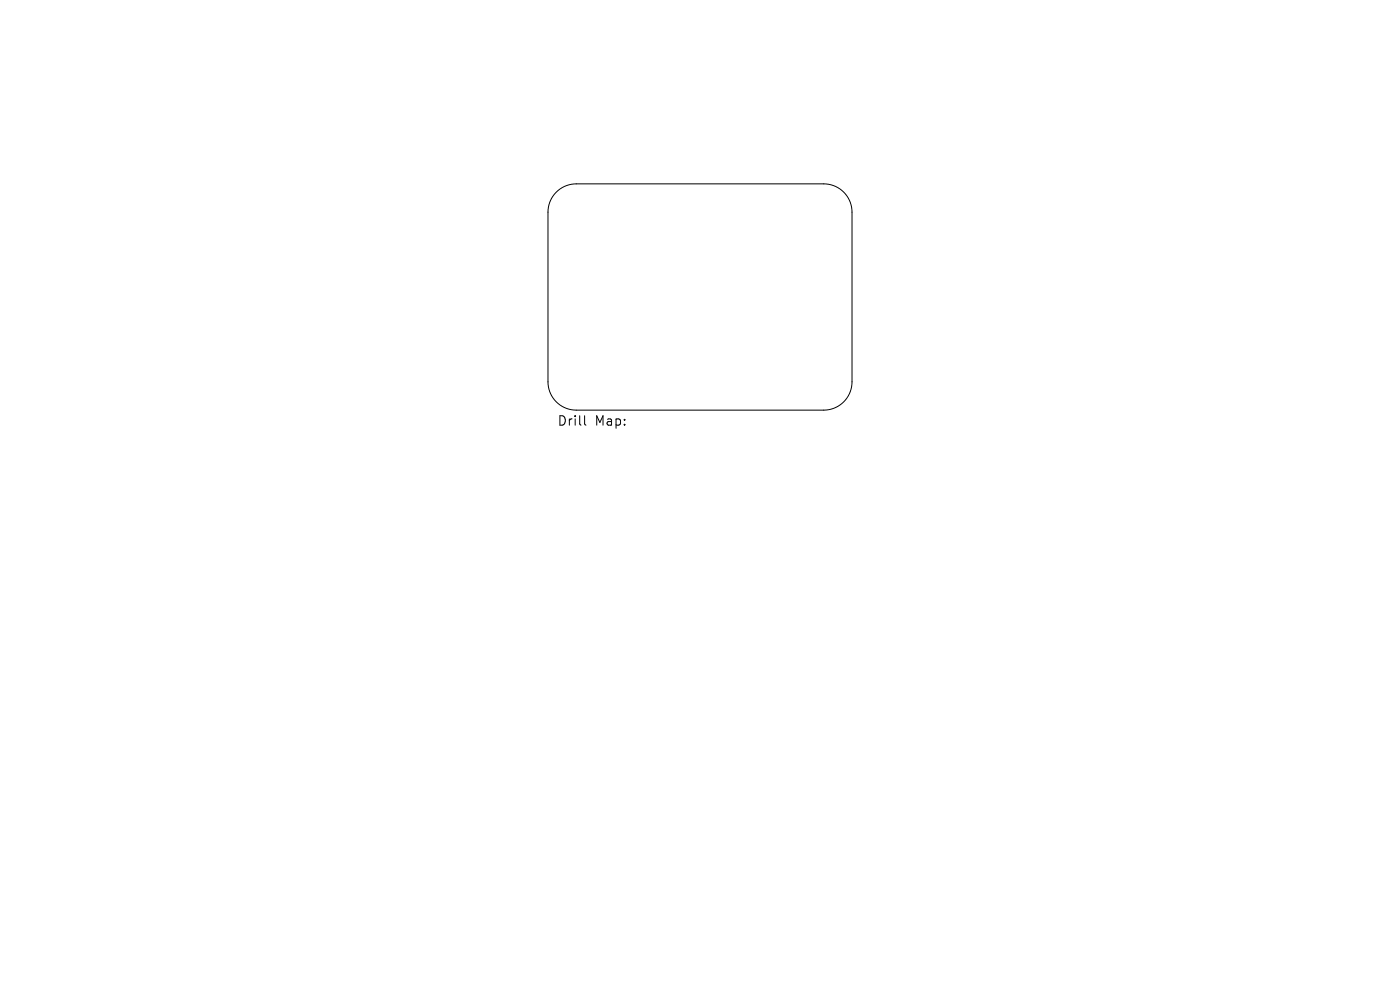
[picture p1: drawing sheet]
<svg xmlns="http://www.w3.org/2000/svg" width="297mm" height="210mm" viewBox="0 0 297 210" stroke-linecap="round" stroke-linejoin="round" font-family="sans-serif">
<defs><g id="words">
<g font-size="2.8">
<text x="118.2" y="90.6">Drill</text>
<text x="126.2" y="90.6">Map:</text>
</g>
</g></defs>
<path d="M118 40.8a6 6 0 0 1 4.3-1.8h52.5a6 6 0 0 1 6 6v36a6 6 0 0 1-6 6h-52.5a6 6 0 0 1-6-6v-36a6 6 0 0 1 1.7-4.2zM124 88.2v1.7l.3 .3" fill="none" stroke="#000" stroke-width=".21"/>
<use href="#words"/>
</svg>
